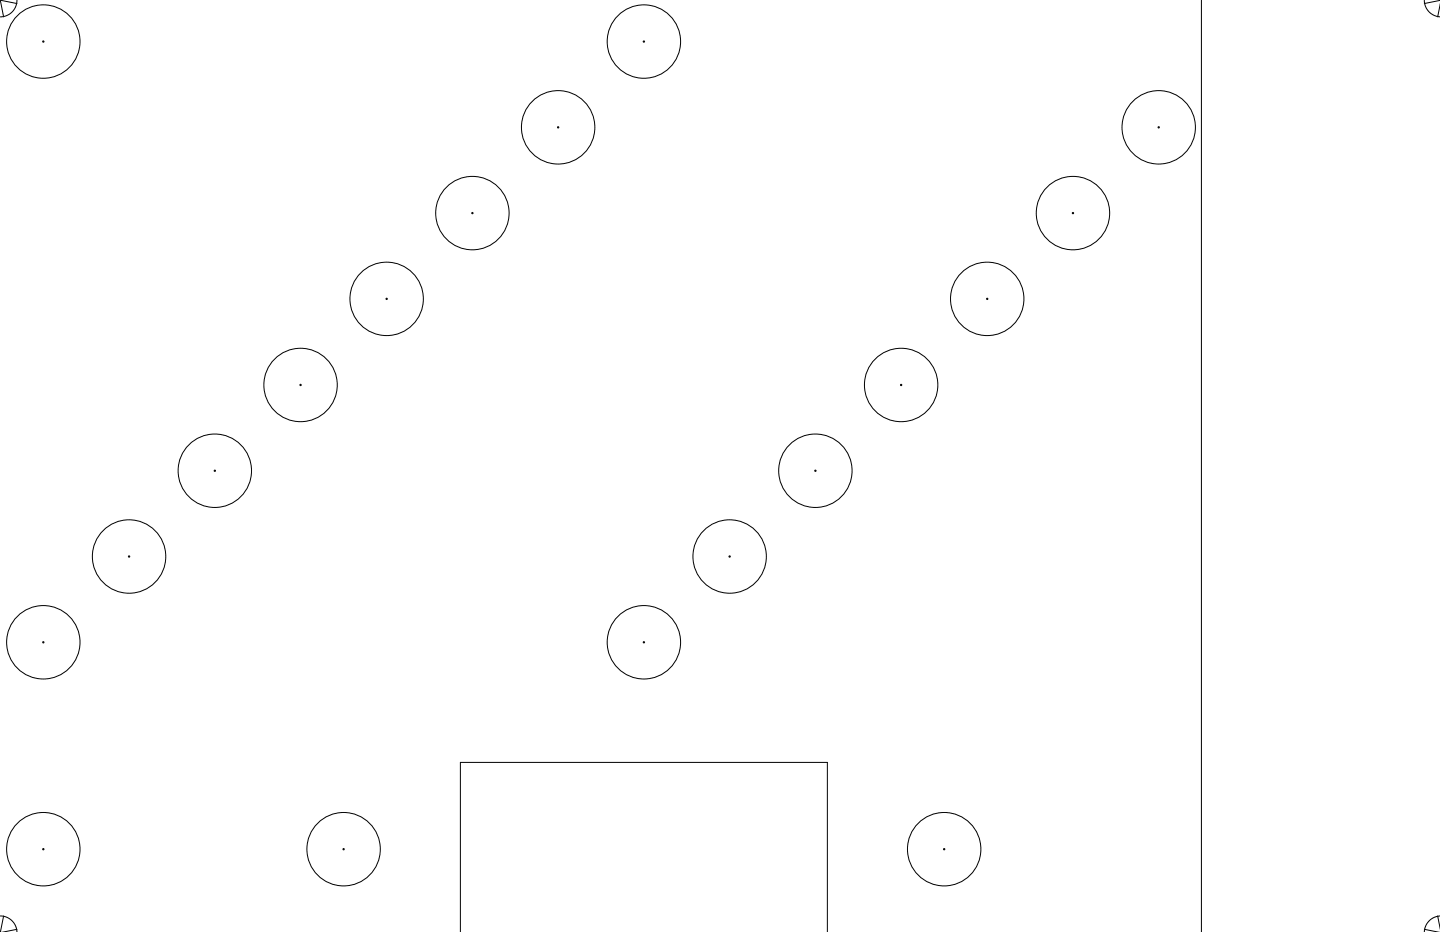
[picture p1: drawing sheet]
<svg xmlns="http://www.w3.org/2000/svg" width="432mm" height="279mm" viewBox="0 0 432 279" stroke-linecap="round" stroke-linejoin="round" font-family="sans-serif">
<g fill="none" stroke="#000" stroke-width=".3">
<path d="M5.1 .1l-.4 2-1.2 1.7-1.6 .9-1.8 .4M5.1 1.1l-5-1 1 5M360.3 .1v279.3M427.1 .1l.3 1.7 .9 1.6 1.7 1.2 1.8 .5M431.8 1.3l-.7 3.8M431.8 .1l-4.7 1M.1 274.6l1.9 .4 1.6 1.1 1.2 1.7 .3 1.6M1.1 274.6l-1 4.8M5.1 278.6l-4.3 .8M138 279.4v-50.8h110.1v50.8M427.1 278.6l4.3 .8M431.1 274.6l.7 3.8"/>
<path d="M431.8 274.6l-1.8 .4-1.5 1.1-1 1.5-.4 1.8"/>
<circle cx="13" cy="12.5" r="11"/>
<circle cx="13" cy="12.5" r=".2"/>
<circle cx="193.1" cy="12.5" r="11"/>
<circle cx="193.1" cy="12.5" r=".2"/>
<circle cx="167.4" cy="38.2" r="11"/>
<circle cx="167.4" cy="38.2" r=".2"/>
<circle cx="347.5" cy="38.2" r="11"/>
<circle cx="347.5" cy="38.2" r=".2"/>
<circle cx="141.7" cy="63.9" r="11"/>
<circle cx="141.7" cy="63.9" r=".2"/>
<circle cx="321.7" cy="63.9" r="11"/>
<circle cx="321.7" cy="63.9" r=".2"/>
<circle cx="115.9" cy="89.6" r="11"/>
<circle cx="115.9" cy="89.6" r=".2"/>
<circle cx="296" cy="89.6" r="11"/>
<circle cx="296" cy="89.6" r=".2"/>
<circle cx="90.1" cy="115.4" r="11"/>
<circle cx="90.1" cy="115.4" r=".2"/>
<circle cx="270.2" cy="115.4" r="11"/>
<circle cx="270.2" cy="115.4" r=".2"/>
<circle cx="64.4" cy="141.1" r="11"/>
<circle cx="64.4" cy="141.1" r=".2"/>
<circle cx="244.5" cy="141.1" r="11"/>
<circle cx="244.5" cy="141.1" r=".2"/>
<circle cx="38.7" cy="166.8" r="11"/>
<circle cx="38.7" cy="166.8" r=".2"/>
<circle cx="218.8" cy="166.8" r="11"/>
<circle cx="218.8" cy="166.8" r=".2"/>
<circle cx="13" cy="192.5" r="11"/>
<circle cx="13" cy="192.5" r=".2"/>
<circle cx="193.1" cy="192.5" r="11"/>
<circle cx="193.1" cy="192.5" r=".2"/>
<circle cx="13" cy="254.6" r="11"/>
<circle cx="13" cy="254.6" r=".2"/>
<circle cx="103" cy="254.6" r="11"/>
<circle cx="103" cy="254.6" r=".2"/>
<circle cx="283.1" cy="254.6" r="11"/>
<circle cx="283.1" cy="254.6" r=".2"/>
</g>
</svg>
